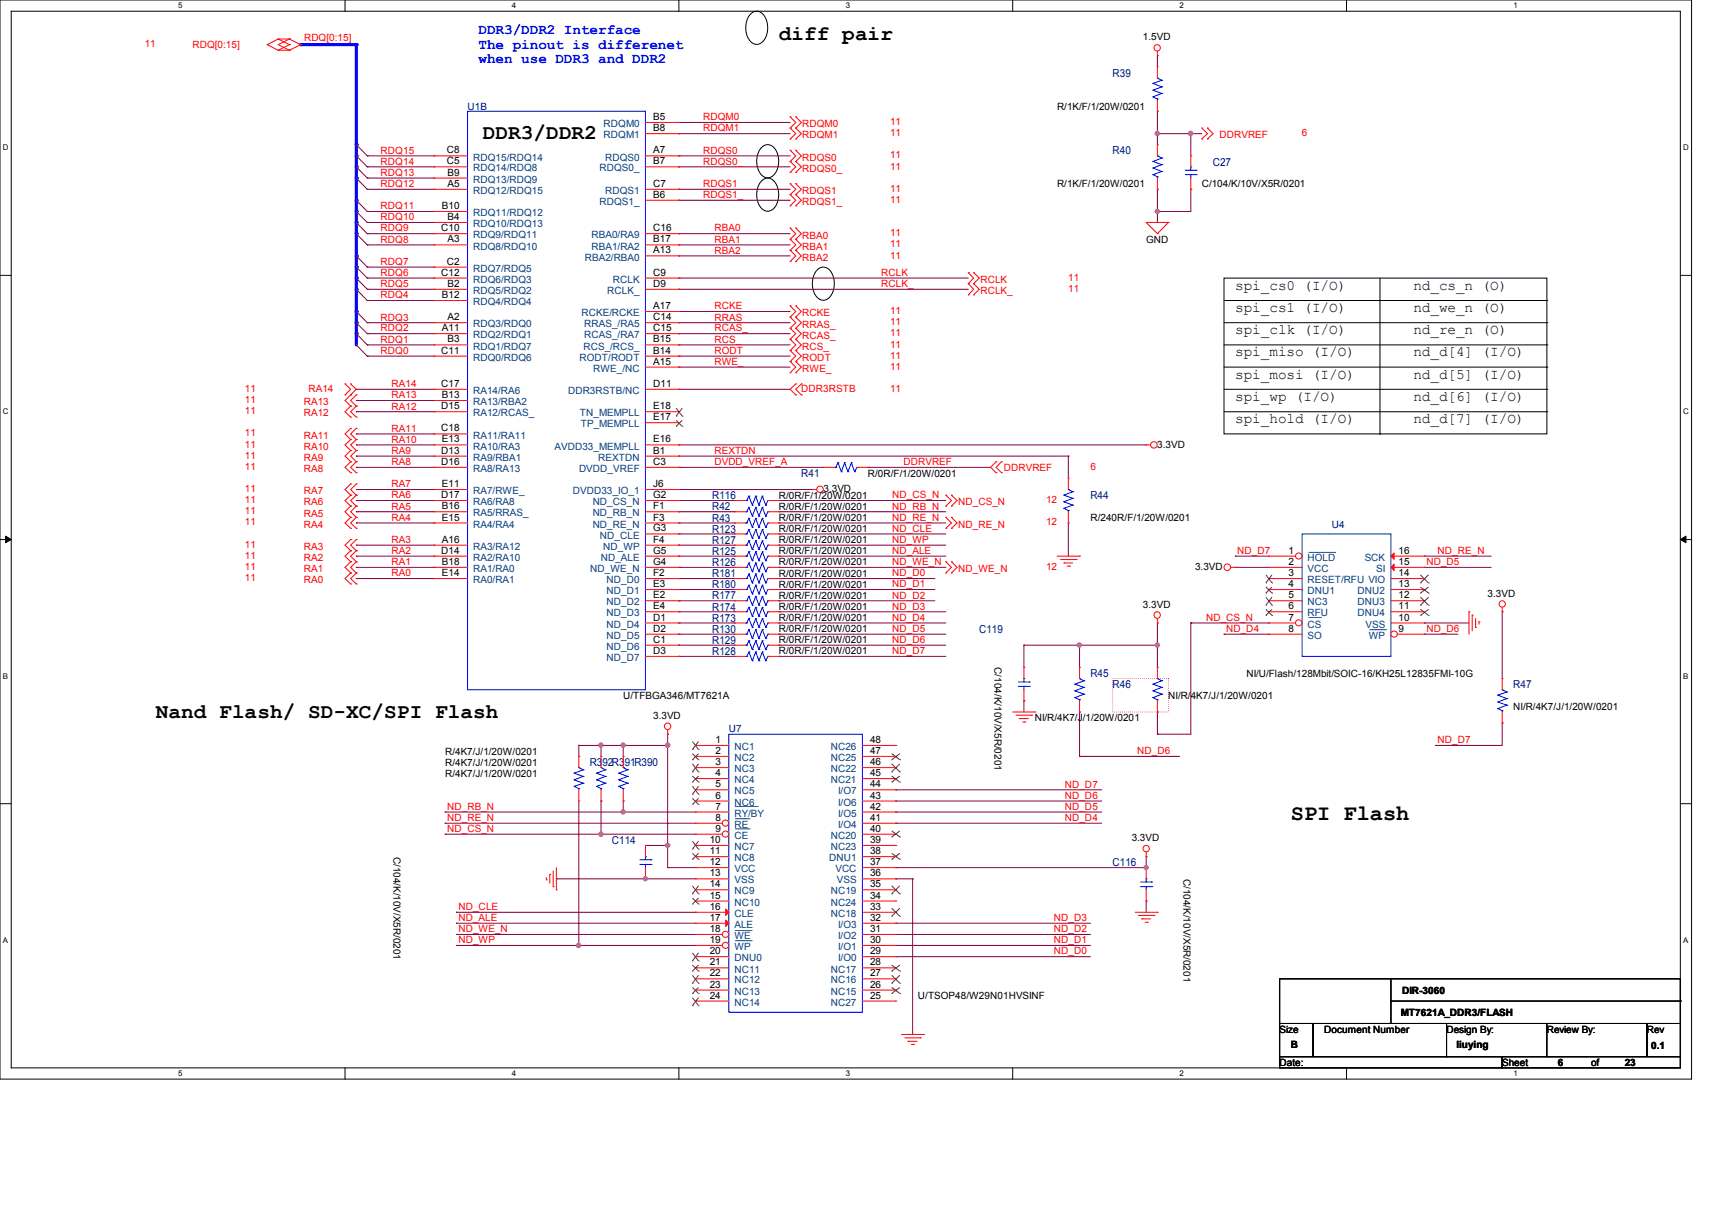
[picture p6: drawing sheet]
<svg xmlns="http://www.w3.org/2000/svg" width="297mm" height="210mm" viewBox="0 0 297 210" stroke-linecap="round" stroke-linejoin="round" font-family="sans-serif">
<defs><g id="words">
<text font-size="3.9" x="223.9" y="142.3">SPI Flash</text>
<g font-size="3.6">
<text x="135.1" y="6.9">diff pair</text>
<text x="83.8" y="24">DDR3/DDR2</text>
<text x="27.1" y="124.6">Nand Flash/ SD-XC/SPI Flash</text>
</g>
<g font-size="2.5" fill="#00f">
<text x="83" y="6">DDR3/DDR2 Interface</text>
<text x="83" y="8.5">The pinout is differenet</text>
<text x="83" y="11">when use DDR3 and DDR2</text>
</g>
<g font-size="2.5">
<text x="214.3" y="50.2">spi_cs0 (I/O)</text>
<text x="245.2" y="50.2">nd_cs_n (O)</text>
<text x="214.3" y="58">spi_clk (I/O)</text>
<text x="214.3" y="54.1">spi_cs1 (I/O)</text>
<text x="245.2" y="54.1">nd_we_n (O)</text>
<text x="245.2" y="58">nd_re_n (O)</text>
<text x="214.3" y="61.8">spi_miso (I/O)</text>
<text x="214.3" y="65.7">spi_mosi (I/O)</text>
<text x="245.2" y="61.8">nd_d[4] (I/O)</text>
<text x="245.2" y="65.7">nd_d[5] (I/O)</text>
<text x="214.3" y="69.6">spi_wp (I/O)</text>
<text x="245.2" y="69.6">nd_d[6] (I/O)</text>
<text x="214.3" y="73.4">spi_hold (I/O)</text>
<text x="245.2" y="73.4">nd_d[7] (I/O)</text>
</g>
<g font-size="1.9" fill="#000080">
<text x="193" y="13.3">R39</text>
<text x="193" y="26.8">R40</text>
<text x="210.4" y="28.7">C27</text>
<text x="139" y="82.8">R41</text>
<text x="123.6" y="86.7">R116</text>
<text x="123.6" y="88.6">R42</text>
<text x="189.2" y="86.7">R44</text>
<text x="123.6" y="94.4">R127</text>
<text x="123.6" y="90.5">R43</text>
<text x="123.6" y="92.5">R123</text>
<text x="123.6" y="100.2">R181</text>
<text x="123.6" y="96.3">R125</text>
<text x="123.6" y="98.2">R126</text>
<text x="123.6" y="104">R177</text>
<text x="123.6" y="107.9">R173</text>
<text x="123.6" y="106">R174</text>
<text x="123.6" y="102.1">R180</text>
<text x="123.6" y="109.8">R130</text>
<text x="123.6" y="111.8">R129</text>
<text x="123.6" y="113.7">R128</text>
<text x="169.9" y="109.8">C119</text>
<text x="189.2" y="117.5">R45</text>
<text x="193" y="119.5">R46</text>
<text x="262.5" y="119.5">R47</text>
<text x="102.3" y="133">R392R391R390</text>
<text x="106.2" y="146.5">C114</text>
<text x="193" y="150.4">C116</text>
</g>
<g font-size="1.7" fill="#f00">
<text x="25.1" y="8.2">11</text>
<text x="33.4" y="8.4">RDQ[0:15]</text>
<text x="52.7" y="7.2">RDQ[0:15]</text>
<text x="122" y="20.9">RDQM0</text>
<text x="122" y="22.8">RDQM1</text>
<text x="139.2" y="22.1">RDQM0</text>
<text x="154.4" y="21.7">11</text>
<text x="154.4" y="23.6">11</text>
<text x="225.9" y="23.6">6</text>
<text x="66" y="26.7">RDQ15</text>
<text x="66" y="28.6">RDQ14</text>
<text x="122" y="26.7">RDQS0</text>
<text x="122" y="28.6">RDQS0_</text>
<text x="139.2" y="24">RDQM1</text>
<text x="139.2" y="27.9">RDQS0</text>
<text x="139.2" y="29.8">RDQS0_</text>
<text x="154.4" y="27.5">11</text>
<text x="154.4" y="29.4">11</text>
<text x="211.6" y="24">DDRVREF</text>
<text x="66" y="30.5">RDQ13</text>
<text x="66" y="32.5">RDQ12</text>
<text x="122" y="32.5">RDQS1</text>
<text x="122" y="34.4">RDQS1_</text>
<text x="139.2" y="33.7">RDQS1</text>
<text x="139.2" y="35.6">RDQS1_</text>
<text x="154.4" y="33.3">11</text>
<text x="154.4" y="35.2">11</text>
<text x="66" y="36.3">RDQ11</text>
<text x="66" y="38.2">RDQ10</text>
<text x="66" y="40.2">RDQ9</text>
<text x="123.9" y="40.2">RBA0</text>
<text x="139.2" y="41.4">RBA0</text>
<text x="154.4" y="41">11</text>
<text x="66" y="42.1">RDQ8</text>
<text x="66" y="46">RDQ7</text>
<text x="66" y="47.9">RDQ6</text>
<text x="123.9" y="42.1">RBA1</text>
<text x="123.9" y="44">RBA2</text>
<text x="139.2" y="43.3">RBA1</text>
<text x="139.2" y="45.3">RBA2</text>
<text x="152.9" y="47.9">RCLK</text>
<text x="154.4" y="42.9">11</text>
<text x="154.4" y="44.9">11</text>
<text x="66" y="49.8">RDQ5</text>
<text x="66" y="51.8">RDQ4</text>
<text x="123.9" y="53.7">RCKE</text>
<text x="152.9" y="49.8">RCLK_</text>
<text x="170.1" y="49.1">RCLK</text>
<text x="170.1" y="51.1">RCLK_</text>
<text x="185.3" y="48.7">11</text>
<text x="185.3" y="50.7">11</text>
<text x="66" y="57.5">RDQ2</text>
<text x="66" y="59.5">RDQ1</text>
<text x="66" y="55.6">RDQ3</text>
<text x="123.9" y="55.6">RRAS_</text>
<text x="123.9" y="57.5">RCAS_</text>
<text x="123.9" y="59.5">RCS_</text>
<text x="139.2" y="54.9">RCKE</text>
<text x="139.2" y="56.9">RRAS_</text>
<text x="139.2" y="58.8">RCAS_</text>
<text x="154.4" y="54.5">11</text>
<text x="154.4" y="56.4">11</text>
<text x="154.4" y="58.4">11</text>
<text x="66" y="61.4">RDQ0</text>
<text x="123.9" y="61.4">RODT</text>
<text x="123.9" y="63.3">RWE_</text>
<text x="139.2" y="60.7">RCS_</text>
<text x="139.2" y="62.6">RODT</text>
<text x="139.2" y="64.6">RWE_</text>
<text x="154.4" y="60.3">11</text>
<text x="154.4" y="62.2">11</text>
<text x="154.4" y="64.2">11</text>
<text x="42.5" y="71.9">11</text>
<text x="42.5" y="70">11</text>
<text x="42.5" y="68">11</text>
<text x="52.7" y="70.4">RA13</text>
<text x="53.5" y="68">RA14</text>
<text x="67.9" y="69.1">RA13</text>
<text x="67.9" y="71.1">RA12</text>
<text x="67.9" y="67.2">RA14</text>
<text x="139" y="68">DDR3RSTB</text>
<text x="154.4" y="68">11</text>
<text x="42.5" y="77.7">11</text>
<text x="42.5" y="75.7">11</text>
<text x="52.7" y="76.2">RA11</text>
<text x="52.7" y="72.3">RA12</text>
<text x="67.9" y="74.9">RA11</text>
<text x="67.9" y="76.8">RA10</text>
<text x="42.5" y="81.5">11</text>
<text x="42.5" y="79.6">11</text>
<text x="52.7" y="81.9">RA8</text>
<text x="52.7" y="80">RA9</text>
<text x="52.7" y="78.1">RA10</text>
<text x="67.9" y="78.8">RA9</text>
<text x="67.9" y="80.7">RA8</text>
<text x="123.9" y="78.8">REXTDN</text>
<text x="123.9" y="80.7">DVDD_VREF_A</text>
<text x="156.7" y="80.7">DDRVREF</text>
<text x="174.1" y="81.7">DDRVREF</text>
<text x="189.2" y="81.5">6</text>
<text x="42.5" y="89.3">11</text>
<text x="42.5" y="87.3">11</text>
<text x="42.5" y="85.4">11</text>
<text x="52.7" y="89.7">RA5</text>
<text x="52.7" y="87.7">RA6</text>
<text x="52.7" y="85.8">RA7</text>
<text x="67.9" y="84.6">RA7</text>
<text x="67.9" y="86.5">RA6</text>
<text x="67.9" y="88.4">RA5</text>
<text x="154.8" y="86.5">ND_CS_N</text>
<text x="154.8" y="88.4">ND_RB_N</text>
<text x="166.2" y="87.7">ND_CS_N</text>
<text x="181.5" y="87.3">12</text>
<text x="42.5" y="95">11</text>
<text x="42.5" y="91.2">11</text>
<text x="52.7" y="95.5">RA3</text>
<text x="52.7" y="91.6">RA4</text>
<text x="67.9" y="90.4">RA4</text>
<text x="67.9" y="94.2">RA3</text>
<text x="154.8" y="90.4">ND_RE_N</text>
<text x="154.8" y="92.3">ND_CLE</text>
<text x="154.8" y="94.2">ND_WP</text>
<text x="166.2" y="91.6">ND_RE_N</text>
<text x="181.5" y="91.2">12</text>
<text x="42.5" y="100.8">11</text>
<text x="42.5" y="98.9">11</text>
<text x="42.5" y="97">11</text>
<text x="52.7" y="101.2">RA0</text>
<text x="52.7" y="99.3">RA1</text>
<text x="52.7" y="97.4">RA2</text>
<text x="67.9" y="96.1">RA2</text>
<text x="67.9" y="98.1">RA1</text>
<text x="67.9" y="100">RA0</text>
<text x="154.8" y="98.1">ND_WE_N</text>
<text x="154.8" y="101.9">ND_D1</text>
<text x="154.8" y="100">ND_D0</text>
<text x="154.8" y="96.1">ND_ALE</text>
<text x="166.2" y="99.3">ND_WE_N</text>
<text x="181.5" y="98.9">12</text>
<text x="214.7" y="96.1">ND_D7</text>
<text x="247.5" y="98.1">ND_D5</text>
<text x="249.4" y="96.1">ND_RE_N</text>
<text x="154.8" y="107.7">ND_D4</text>
<text x="154.8" y="105.8">ND_D3</text>
<text x="154.8" y="103.9">ND_D2</text>
<text x="209.2" y="107.7">ND_CS_N</text>
<text x="154.8" y="109.7">ND_D5</text>
<text x="154.8" y="111.6">ND_D6</text>
<text x="154.8" y="113.5">ND_D7</text>
<text x="212.7" y="109.7">ND_D4</text>
<text x="247.5" y="109.7">ND_D6</text>
<text x="197.3" y="130.9">ND_D6</text>
<text x="249.4" y="129">ND_D7</text>
<text x="184.7" y="136.7">ND_D7</text>
<text x="77.6" y="142.5">ND_RE_N</text>
<text x="77.6" y="140.5">ND_RB_N</text>
<text x="184.7" y="138.6">ND_D6</text>
<text x="184.7" y="140.5">ND_D5</text>
<text x="184.7" y="142.5">ND_D4</text>
<text x="77.6" y="144.4">ND_CS_N</text>
<text x="79.5" y="161.8">ND_WE_N</text>
<text x="79.5" y="159.9">ND_ALE</text>
<text x="79.5" y="157.9">ND_CLE</text>
<text x="182.8" y="159.9">ND_D3</text>
<text x="182.8" y="161.8">ND_D2</text>
<text x="79.5" y="163.7">ND_WP</text>
<text x="182.8" y="163.7">ND_D1</text>
<text x="182.8" y="165.7">ND_D0</text>
</g>
<g font-size="1.7">
<text x="198.3" y="7">1.5VD</text>
<text x="113.3" y="22.8">B8</text>
<text x="113.3" y="20.8">B5</text>
<text x="183.4" y="19">R/1K/F/1/20W/0201</text>
<text x="77.5" y="26.6">C8</text>
<text x="77.5" y="28.5">C5</text>
<text x="113.3" y="28.5">B7</text>
<text x="113.3" y="26.6">A7</text>
<text x="77.6" y="30.5">B9</text>
<text x="77.6" y="32.4">A5</text>
<text x="113.3" y="32.4">C7</text>
<text x="113.3" y="34.3">B6</text>
<text x="183.4" y="32.5">R/1K/F/1/20W/0201</text>
<text x="208.5" y="32.5">C/104/K/10V/X5R/0201</text>
<text x="76.5" y="40.1">C10</text>
<text x="76.7" y="36.3">B10</text>
<text x="77.6" y="38.2">B4</text>
<text x="113.3" y="40.1">C16</text>
<text x="76.5" y="47.8">C12</text>
<text x="77.5" y="45.9">C2</text>
<text x="77.6" y="42.1">A3</text>
<text x="113.3" y="47.8">C9</text>
<text x="113.3" y="44">A13</text>
<text x="113.3" y="42.1">B17</text>
<text x="198.8" y="42.2">GND</text>
<text x="76.7" y="51.7">B12</text>
<text x="77.6" y="49.8">B2</text>
<text x="113.3" y="49.8">D9</text>
<text x="113.3" y="53.6">A17</text>
<text x="76.7" y="57.5">A11</text>
<text x="77.6" y="55.6">A2</text>
<text x="77.6" y="59.4">B3</text>
<text x="113.3" y="55.6">C14</text>
<text x="113.3" y="59.4">B15</text>
<text x="113.3" y="57.5">C15</text>
<text x="76.5" y="61.4">C11</text>
<text x="113.3" y="61.4">B14</text>
<text x="113.3" y="63.3">A15</text>
<text x="76.5" y="71">D15</text>
<text x="76.5" y="67.1">C17</text>
<text x="76.7" y="69.1">B13</text>
<text x="113.3" y="67.1">D11</text>
<text x="113.3" y="71">E18</text>
<text x="76.5" y="74.9">C18</text>
<text x="76.7" y="76.8">E13</text>
<text x="113.3" y="72.9">E17</text>
<text x="113.3" y="76.8">E16</text>
<text x="200.8" y="77.7">3.3VD</text>
<text x="76.5" y="78.7">D13</text>
<text x="76.5" y="80.7">D16</text>
<text x="113.3" y="78.7">B1</text>
<text x="113.3" y="80.7">C3</text>
<text x="150.6" y="82.7">R/0R/F/1/20W/0201</text>
<text x="76.5" y="86.4">D17</text>
<text x="76.7" y="84.5">E11</text>
<text x="76.7" y="88.4">B16</text>
<text x="113.3" y="86.4">G2</text>
<text x="113.3" y="88.4">F1</text>
<text x="113.3" y="84.5">J6</text>
<text x="135.1" y="86.6">R/0R/F/1/20W/0201</text>
<text x="135.1" y="88.5">R/0R/F/1/20W/0201</text>
<text x="142.9" y="85.4">3.3VD</text>
<text x="76.7" y="90.3">E15</text>
<text x="76.7" y="94.2">A16</text>
<text x="113.3" y="90.3">F3</text>
<text x="113.3" y="92.2">G3</text>
<text x="113.3" y="94.2">F4</text>
<text x="135.1" y="94.3">R/0R/F/1/20W/0201</text>
<text x="135.1" y="90.4">R/0R/F/1/20W/0201</text>
<text x="135.1" y="92.4">R/0R/F/1/20W/0201</text>
<text x="189.2" y="90.4">R/240R/F/1/20W/0201</text>
<text x="76.5" y="96.1">D14</text>
<text x="76.7" y="98">B18</text>
<text x="76.7" y="100">E14</text>
<text x="113.3" y="96.1">G5</text>
<text x="113.3" y="98">G4</text>
<text x="113.3" y="100">F2</text>
<text x="113.3" y="101.9">E3</text>
<text x="135.1" y="100.1">R/0R/F/1/20W/0201</text>
<text x="135.1" y="96.2">R/0R/F/1/20W/0201</text>
<text x="135.1" y="98.1">R/0R/F/1/20W/0201</text>
<text x="207.3" y="98.9">3.3VD</text>
<text x="223.5" y="96.1">1</text>
<text x="223.5" y="98">2</text>
<text x="223.5" y="100">3</text>
<text x="223.5" y="101.9">4</text>
<text x="242.6" y="101.9">13</text>
<text x="242.6" y="100">14</text>
<text x="242.6" y="98">15</text>
<text x="242.6" y="96.1">16</text>
<text x="113.3" y="103.8">E2</text>
<text x="113.3" y="105.7">E4</text>
<text x="113.3" y="107.7">D1</text>
<text x="135.1" y="103.9">R/0R/F/1/20W/0201</text>
<text x="135.1" y="107.8">R/0R/F/1/20W/0201</text>
<text x="135.1" y="105.9">R/0R/F/1/20W/0201</text>
<text x="135.1" y="102">R/0R/F/1/20W/0201</text>
<text x="198.3" y="105.5">3.3VD</text>
<text x="223.5" y="103.8">5</text>
<text x="223.5" y="105.7">6</text>
<text x="223.5" y="107.7">7</text>
<text x="242.6" y="107.7">10</text>
<text x="242.6" y="105.7">11</text>
<text x="242.6" y="103.8">12</text>
<text x="258.1" y="103.5">3.3VD</text>
<text x="113.3" y="109.6">D2</text>
<text x="113.3" y="111.5">C1</text>
<text x="113.3" y="113.5">D3</text>
<text x="135.1" y="109.7">R/0R/F/1/20W/0201</text>
<text x="135.1" y="111.7">R/0R/F/1/20W/0201</text>
<text x="135.1" y="113.6">R/0R/F/1/20W/0201</text>
<text x="223.5" y="109.6">8</text>
<text x="242.6" y="109.6">9</text>
<text x="172.5" y="115.8" transform="rotate(90 172.5 115.8)">C/104/K/10V/X5R/0201</text>
<text x="216.2" y="117.4">NI/U/Flash/128Mbit/SOIC-16/KH25L12835FMI-10G</text>
<text x="108.1" y="121.3">U/TFBGA346/MT7621A</text>
<text x="113.3" y="124.8">3.3VD</text>
<text x="179.5" y="125.2">NI/R/4K7/J/1/20W/0201</text>
<text x="202.7" y="121.3">NI/R/4K7/J/1/20W/0201</text>
<text x="262.5" y="123.2">NI/R/4K7/J/1/20W/0201</text>
<text x="77.2" y="131">R/4K7/J/1/20W/0201</text>
<text x="124.1" y="128.9">1</text>
<text x="124.1" y="130.9">2</text>
<text x="150.9" y="130.9">47</text>
<text x="150.9" y="128.9">48</text>
<text x="77.2" y="132.9">R/4K7/J/1/20W/0201</text>
<text x="77.2" y="134.8">R/4K7/J/1/20W/0201</text>
<text x="124.1" y="132.8">3</text>
<text x="124.1" y="134.7">4</text>
<text x="124.1" y="136.7">5</text>
<text x="150.9" y="136.7">44</text>
<text x="150.9" y="134.7">45</text>
<text x="150.9" y="132.8">46</text>
<text x="124.1" y="138.6">6</text>
<text x="124.1" y="140.5">7</text>
<text x="124.1" y="142.5">8</text>
<text x="150.9" y="142.5">41</text>
<text x="150.9" y="140.5">42</text>
<text x="150.9" y="138.6">43</text>
<text x="68.3" y="148.7" transform="rotate(90 68.3 148.7)">C/104/K/10V/X5R/0201</text>
<text x="123.1" y="146.3">10</text>
<text x="123.1" y="148.3">11</text>
<text x="124.1" y="144.4">9</text>
<text x="150.9" y="148.3">38</text>
<text x="150.9" y="146.3">39</text>
<text x="150.9" y="144.4">40</text>
<text x="196.3" y="146">3.3VD</text>
<text x="123.1" y="150.2">12</text>
<text x="123.1" y="152.1">13</text>
<text x="123.1" y="154">14</text>
<text x="123.1" y="156">15</text>
<text x="150.9" y="156">34</text>
<text x="150.9" y="154">35</text>
<text x="150.9" y="152.1">36</text>
<text x="150.9" y="150.2">37</text>
<text x="205.3" y="152.5" transform="rotate(90 205.3 152.5)">C/104/K/10V/X5R/0201</text>
<text x="123.1" y="157.9">16</text>
<text x="123.1" y="159.8">17</text>
<text x="123.1" y="161.8">18</text>
<text x="150.9" y="161.8">31</text>
<text x="150.9" y="159.8">32</text>
<text x="150.9" y="157.9">33</text>
<text x="123.1" y="163.7">19</text>
<text x="123.1" y="165.6">20</text>
<text x="123.1" y="167.6">21</text>
<text x="150.9" y="167.6">28</text>
<text x="150.9" y="165.6">29</text>
<text x="150.9" y="163.7">30</text>
<text x="123.1" y="169.5">22</text>
<text x="123.1" y="171.4">23</text>
<text x="123.1" y="173.3">24</text>
<text x="150.9" y="173.3">25</text>
<text x="150.9" y="171.4">26</text>
<text x="150.9" y="169.5">27</text>
<text x="159.2" y="173.4">U/TSOP48/W29N01HVSINF</text>
<text x="243.2" y="172.5">DIR-3060</text>
<text x="222" y="179.2">Size</text>
<text x="229.7" y="179.2">Document Number</text>
<text x="243" y="176.3">MT7621A_DDR3/FLASH</text>
<text x="250.9" y="179.2">Design By:</text>
<text x="268.3" y="179.2">Review By:</text>
<text x="285.7" y="179.2">Rev</text>
<text x="222" y="185">Date:</text>
<text x="223.9" y="181.9">B</text>
<text x="252.7" y="181.9">liuying</text>
<text x="260.6" y="185">Sheet</text>
<text x="270.3" y="185">6</text>
<text x="276" y="185">of</text>
<text x="281.8" y="185">23</text>
<text x="286.5" y="182.1">0.1</text>
</g>
<g font-size="1.7" fill="#000080">
<text x="81.1" y="19">U1B</text>
<text x="231.1" y="91.6">U4</text>
<text x="126.4" y="127.1">U7</text>
</g>
<g font-size="1.7" fill="#004080">
<text x="104.7" y="22.1">RDQM0</text>
<text x="82.1" y="27.9">RDQ15/RDQ14</text>
<text x="82.1" y="29.8">RDQ14/RDQ8</text>
<text x="104" y="29.8">RDQS0_</text>
<text x="104.7" y="24">RDQM1</text>
<text x="105" y="27.9">RDQS0</text>
<text x="82.1" y="31.7">RDQ13/RDQ9</text>
<text x="82.1" y="33.7">RDQ12/RDQ15</text>
<text x="104" y="35.6">RDQS1_</text>
<text x="105" y="33.7">RDQS1</text>
<text x="82.1" y="37.5">RDQ11/RDQ12</text>
<text x="82.1" y="39.4">RDQ10/RDQ13</text>
<text x="82.1" y="41.4">RDQ9/RDQ11</text>
<text x="102.6" y="41.4">RBA0/RA9</text>
<text x="82.1" y="43.3">RDQ8/RDQ10</text>
<text x="82.1" y="47.2">RDQ7/RDQ5</text>
<text x="101.5" y="45.2">RBA2/RBA0</text>
<text x="102.6" y="43.3">RBA1/RA2</text>
<text x="82.1" y="49.1">RDQ6/RDQ3</text>
<text x="82.1" y="51">RDQ5/RDQ2</text>
<text x="82.1" y="53">RDQ4/RDQ4</text>
<text x="105.4" y="51">RCLK_</text>
<text x="106.3" y="49.1">RCLK</text>
<text x="82.1" y="56.8">RDQ3/RDQ0</text>
<text x="82.1" y="58.7">RDQ2/RDQ1</text>
<text x="100.9" y="54.9">RCKE/RCKE</text>
<text x="101.3" y="56.8">RRAS_/RA5</text>
<text x="101.3" y="58.7">RCAS_/RA7</text>
<text x="82.1" y="60.7">RDQ1/RDQ7</text>
<text x="82.1" y="62.6">RDQ0/RDQ6</text>
<text x="100.5" y="62.6">RODT/RODT</text>
<text x="101.2" y="60.7">RCS_/RCS_</text>
<text x="102.9" y="64.5">RWE_/NC</text>
<text x="82.1" y="70.3">RA13/RBA2</text>
<text x="82.1" y="68.4">RA14/RA6</text>
<text x="98.5" y="68.4">DDR3RSTB/NC</text>
<text x="82.1" y="72.3">RA12/RCAS_</text>
<text x="82.1" y="76.1">RA11/RA11</text>
<text x="100.6" y="72.3">TN_MEMPLL</text>
<text x="100.7" y="74.2">TP_MEMPLL</text>
<text x="82.1" y="78">RA10/RA3</text>
<text x="82.1" y="80">RA9/RBA1</text>
<text x="82.1" y="81.9">RA8/RA13</text>
<text x="96.2" y="78">AVDD33_MEMPLL</text>
<text x="100.4" y="81.9">DVDD_VREF</text>
<text x="103.8" y="80">REXTDN</text>
<text x="82.1" y="85.8">RA7/RWE_</text>
<text x="82.1" y="87.7">RA6/RA8</text>
<text x="82.1" y="89.6">RA5/RRAS_</text>
<text x="99.4" y="85.8">DVDD33_IO_1</text>
<text x="102.8" y="87.7">ND_CS_N</text>
<text x="102.8" y="89.6">ND_RB_N</text>
<text x="82.1" y="91.6">RA4/RA4</text>
<text x="82.1" y="95.4">RA3/RA12</text>
<text x="102.8" y="91.6">ND_RE_N</text>
<text x="104.1" y="93.5">ND_CLE</text>
<text x="104.6" y="95.4">ND_WP</text>
<text x="82.1" y="97.3">RA2/RA10</text>
<text x="82.1" y="99.3">RA1/RA0</text>
<text x="82.1" y="101.2">RA0/RA1</text>
<text x="102.4" y="99.3">ND_WE_N</text>
<text x="104.2" y="97.3">ND_ALE</text>
<text x="105.2" y="101.2">ND_D0</text>
<text x="226.8" y="97.3">HOLD</text>
<text x="226.8" y="99.3">VCC</text>
<text x="226.8" y="101.2">RESET/RFU VIO</text>
<text x="236.7" y="97.3">SCK</text>
<text x="238.7" y="99.3">SI</text>
<text x="105.2" y="103.1">ND_D1</text>
<text x="105.2" y="105.1">ND_D2</text>
<text x="105.2" y="107">ND_D3</text>
<text x="226.8" y="103.1">DNU1</text>
<text x="226.8" y="105.1">NC3</text>
<text x="226.8" y="107">RFU</text>
<text x="235.5" y="107">DNU4</text>
<text x="235.5" y="105.1">DNU3</text>
<text x="235.5" y="103.1">DNU2</text>
<text x="105.2" y="108.9">ND_D4</text>
<text x="105.2" y="110.9">ND_D5</text>
<text x="105.2" y="112.8">ND_D6</text>
<text x="226.8" y="108.9">CS</text>
<text x="226.8" y="110.9">SO</text>
<text x="236.9" y="108.9">VSS</text>
<text x="237.5" y="110.9">WP</text>
<text x="105.2" y="114.7">ND_D7</text>
<text x="127.4" y="130.2">NC1</text>
<text x="144.1" y="130.2">NC26</text>
<text x="127.4" y="132.1">NC2</text>
<text x="127.4" y="134">NC3</text>
<text x="127.4" y="135.9">NC4</text>
<text x="127.4" y="137.9">NC5</text>
<text x="144.1" y="135.9">NC21</text>
<text x="144.1" y="134">NC22</text>
<text x="144.1" y="132.1">NC25</text>
<text x="145.4" y="137.9">I/O7</text>
<text x="127.4" y="139.8">NC6</text>
<text x="127.4" y="141.7">RY/BY</text>
<text x="127.4" y="143.7">RE</text>
<text x="145.4" y="143.7">I/O4</text>
<text x="145.4" y="141.7">I/O5</text>
<text x="145.4" y="139.8">I/O6</text>
<text x="127.4" y="145.6">CE</text>
<text x="127.4" y="147.5">NC7</text>
<text x="127.4" y="149.5">NC8</text>
<text x="143.8" y="149.5">DNU1</text>
<text x="144.1" y="147.5">NC23</text>
<text x="144.1" y="145.6">NC20</text>
<text x="127.4" y="151.4">VCC</text>
<text x="127.4" y="153.3">VSS</text>
<text x="127.4" y="155.2">NC9</text>
<text x="144.1" y="155.2">NC19</text>
<text x="144.9" y="151.4">VCC</text>
<text x="145.2" y="153.3">VSS</text>
<text x="127.4" y="157.2">NC10</text>
<text x="127.4" y="159.1">CLE</text>
<text x="127.4" y="161">ALE</text>
<text x="144.1" y="159.1">NC18</text>
<text x="144.1" y="157.2">NC24</text>
<text x="145.4" y="161">I/O3</text>
<text x="127.4" y="163">WE</text>
<text x="127.4" y="164.9">WP</text>
<text x="127.4" y="166.8">DNU0</text>
<text x="145.4" y="166.8">I/O0</text>
<text x="145.4" y="164.9">I/O1</text>
<text x="145.4" y="163">I/O2</text>
<text x="127.4" y="168.8">NC11</text>
<text x="127.4" y="170.7">NC12</text>
<text x="127.4" y="172.6">NC13</text>
<text x="144.1" y="172.6">NC15</text>
<text x="144.1" y="170.7">NC16</text>
<text x="144.1" y="168.8">NC17</text>
<text x="127.4" y="174.5">NC14</text>
<text x="144.1" y="174.5">NC27</text>
</g>
<g font-size="1.4">
<text x="30.9" y="1.4">5</text>
<text x="88.8" y="1.4">4</text>
<text x="146.7" y="1.4">3</text>
<text x="204.6" y="1.4">2</text>
<text x="262.6" y="1.4">1</text>
<text x=".5" y="26.1">D</text>
<text x="292" y="26.1">D</text>
<text x=".5" y="71.9">C</text>
<text x="292" y="71.9">C</text>
<text x=".5" y="117.8">B</text>
<text x="292" y="117.8">B</text>
<text x=".5" y="163.6">A</text>
<text x="292" y="163.6">A</text>
<text x="30.9" y="186.8">5</text>
<text x="88.8" y="186.8">4</text>
<text x="146.7" y="186.8">3</text>
<text x="204.6" y="186.8">2</text>
<text x="262.6" y="186.8">1</text>
</g>
</g></defs>
<path d="M0 0h293.5v187.3h-293.5zM1.9 1.9h289.6v183.4h-289.6z" fill="none" stroke="#000" stroke-width=".17"/>
<g fill="#fff">
<path d="M30.9 .2h.8v1.5h-.8z"/>
<path d="M30.9 185.5h.8v1.6h-.8z"/>
</g>
<path d="M59.9 0v1.9M59.9 185.3v2" fill="none" stroke="#000" stroke-width=".17"/>
<g fill="#fff">
<path d="M88.8 .2h.8v1.5h-.8z"/>
<path d="M88.8 185.5h.8v1.6h-.8z"/>
</g>
<path d="M117.8 0v1.9M117.8 185.3v2" fill="none" stroke="#000" stroke-width=".17"/>
<g fill="#fff">
<path d="M146.7 .2h.8v1.5h-.8z"/>
<path d="M146.7 185.5h.8v1.6h-.8z"/>
</g>
<path d="M175.7 0v1.9M175.7 185.3v2" fill="none" stroke="#000" stroke-width=".17"/>
<g fill="#fff">
<path d="M204.6 .2h.8v1.5h-.8z"/>
<path d="M204.6 185.5h.8v1.6h-.8z"/>
</g>
<path d="M233.6 0v1.9M233.6 185.3v2" fill="none" stroke="#000" stroke-width=".17"/>
<g fill="#fff">
<path d="M262.6 .2h.7v1.5h-.7z"/>
<path d="M262.6 185.5h.7v1.6h-.7z"/>
<path d="M.5 24.8h1v1.6h-1z"/>
<path d="M292 24.8h1v1.6h-1z"/>
<path d="M.5 70.7h1v1.5h-1z"/>
<path d="M292 70.7h1v1.5h-1z"/>
</g>
<path d="M0 47.8h1.9M291.5 47.8h2" fill="none" stroke="#000" stroke-width=".17"/>
<g fill="#fff">
<path d="M.5 116.5h.9v1.6h-.9z"/>
<path d="M292 116.5h.9v1.6h-.9z"/>
</g>
<path d="M0 93.6h1.9M291.5 93.6h2" fill="none" stroke="#000" stroke-width=".17"/>
<path d="M1 93l.9 .6-.9 .6zM291.5 93.6l1-.6v1.2z" fill="#000" stroke="#000" stroke-width=".17"/>
<g fill="#fff">
<path d="M.5 162.4h.9v1.5h-.9z"/>
<path d="M292 162.4h.9v1.5h-.9z"/>
</g>
<g fill="none" stroke="#000" stroke-width=".17">
<path d="M130.1 2.6a1.51 1.51 0 0 1 1.5-.6 1.51 1.51 0 0 1 1.2 1 3.7 3.7 0 0 1-.7 4.4 1.53 1.53 0 0 1-2.3-.8 4 4 0 0 1 .3-4zM132 25.7a1.51 1.51 0 0 1 1.5-.6 1.51 1.51 0 0 1 1.2 1.1 3.7 3.7 0 0 1-.7 4.4 1.53 1.53 0 0 1-2.3-.8 4 4 0 0 1 .3-4.1zM132 31.5a1.51 1.51 0 0 1 1.5-.6 1.51 1.51 0 0 1 1.2 1.1 3.7 3.7 0 0 1-.7 4.4 1.53 1.53 0 0 1-2.3-.8 4 4 0 0 1 .3-4.1zM141.6 47a1.51 1.51 0 0 1 1.5-.6 1.51 1.51 0 0 1 1.2 1 3.7 3.7 0 0 1-.6 4.4 1.53 1.53 0 0 1-2.4-.8 4 4 0 0 1 .3-4zM212.3 48.3h56.1v27h-56.1zM212.3 52.2h56.1M212.3 56h56.1M212.3 59.9h56.1M239.4 48.3v27M268.4 52.2h.1M268.4 56h.1M268.4 59.9h.1"/>
<path d="M212.3 63.7h56.1M212.3 67.6h56.1M212.3 71.5h56.1M239.4 75.3h.1M268.4 63.7h.1M268.4 67.6h.1M268.4 71.5h.1M0 139.5h1.9M291.5 139.5h2"/>
</g>
<path d="M193 117.8h9.7v5.8h-9.7z" fill="none" stroke="#ff0080" stroke-width=".17" stroke-dasharray="0 .3"/>
<g fill="none" stroke="#800040" stroke-width=".17">
<path d="M117.8 27.1h.1M117.8 29h.1M117.8 32.9h.1M117.8 34.8h.1M117.8 27.1h19.3M117.8 29h19.3M117.8 32.9h19.3M117.8 34.8h19.3M117.8 40.6h.1M117.8 42.5h.1M117.8 44.4h.1M117.8 48.3h.1"/>
<path d="M117.8 50.2h.1M117.8 54.1h.1M117.8 56h.1M117.8 57.9h.1M117.8 59.9h.1M117.8 40.6h19.3M117.8 42.5h19.3M117.8 44.4h19.3M117.8 48.3h50.2M117.8 50.2h50.2M117.8 54.1h19.3M117.8 56h19.3"/>
<path d="M117.8 57.9h19.3M117.8 59.9h19.3M117.8 61.8h.1M117.8 61.8h19.3M117.8 85h.1M117.8 85h23.1M135.1 98.5h.1M135.1 98.5h29M185.3 90.8h.1M185.3 90.8v5.7M187.3 112h.1M200.8 108.1h.1"/>
<path d="M200.8 108.1v3.9h-13.5M187.3 123.6h.1M187.3 123.6v7.7M200.8 123.6h.1M200.8 123.6v3.8M249 129.4h.1M249 129.4h11.6"/>
</g>
<circle cx="200.8" cy="112" r=".36" fill="#f0f" stroke="#f0f" stroke-width=".17"/>
<path d="M61.8 50.2v3.9" fill="none" stroke="#00f" stroke-width=".55"/>
<circle cx="61.8" cy="50.2" r=".28" fill="#00f"/>
<g fill="none" stroke="#800040" stroke-width=".17">
<path d="M63.7 27.1h.1M63.7 29h.1M63.7 27.1h11.6M63.7 29h11.6M117.8 63.7h.1M117.8 79.2h.1M117.8 63.7h19.3M117.8 79.2h67.5M185.3 79.2h.1M185.3 79.2v3.8M117.8 81.1h.1M117.8 81.1h25.1"/>
<path d="M135.1 108.1h.1M135.1 110.1h.1M135.1 112h.1M135.1 113.9h.1M135.1 108.1h29M135.1 110.1h29M135.1 112h29M135.1 113.9h29"/>
</g>
<path d="M61.8 7.7v17.4" fill="none" stroke="#00f" stroke-width=".55"/>
<circle cx="61.8" cy="7.7" r=".28" fill="#00f"/>
<path d="M63.7 30.9h.1M63.7 32.9h.1M63.7 36.7h.1M63.7 30.9h11.6M63.7 32.9h11.6M63.7 36.7h11.6" fill="none" stroke="#800040" stroke-width=".17"/>
<path d="M61.8 25.1v2" fill="none" stroke="#00f" stroke-width=".55"/>
<circle cx="61.8" cy="25.1" r=".28" fill="#00f"/>
<path d="M63.7 38.6h.1M63.7 38.6h11.6" fill="none" stroke="#800040" stroke-width=".17"/>
<path d="M61.8 27.1v1.9" fill="none" stroke="#00f" stroke-width=".55"/>
<circle cx="61.8" cy="27.1" r=".28" fill="#00f"/>
<path d="M61.8 30.9v3.9" fill="none" stroke="#00f" stroke-width=".55"/>
<circle cx="61.8" cy="30.9" r=".28" fill="#00f"/>
<path d="M63.7 40.6h.1M63.7 40.6h11.6" fill="none" stroke="#800040" stroke-width=".17"/>
<path d="M61.8 29v1.9" fill="none" stroke="#00f" stroke-width=".55"/>
<circle cx="61.8" cy="29" r=".28" fill="#00f"/>
<path d="M63.7 42.5h.1M63.7 42.5h11.6" fill="none" stroke="#800040" stroke-width=".17"/>
<path d="M61.8 34.8v1.9" fill="none" stroke="#00f" stroke-width=".55"/>
<circle cx="61.8" cy="34.8" r=".28" fill="#00f"/>
<path d="M63.7 46.4h.1M63.7 46.4h11.6" fill="none" stroke="#800040" stroke-width=".17"/>
<path d="M61.8 36.7v1.9" fill="none" stroke="#00f" stroke-width=".55"/>
<circle cx="61.8" cy="36.7" r=".28" fill="#00f"/>
<path d="M63.7 48.3h.1M63.7 48.3h11.6" fill="none" stroke="#800040" stroke-width=".17"/>
<path d="M61.8 38.6v2" fill="none" stroke="#00f" stroke-width=".55"/>
<circle cx="61.8" cy="38.6" r=".28" fill="#00f"/>
<path d="M61.8 40.6v3.8" fill="none" stroke="#00f" stroke-width=".55"/>
<circle cx="61.8" cy="40.6" r=".28" fill="#00f"/>
<path d="M63.7 50.2h.1M63.7 50.2h11.6" fill="none" stroke="#800040" stroke-width=".17"/>
<path d="M61.8 44.4v2" fill="none" stroke="#00f" stroke-width=".55"/>
<circle cx="61.8" cy="44.4" r=".28" fill="#00f"/>
<path d="M63.7 52.2h.1M63.7 52.2h11.6" fill="none" stroke="#800040" stroke-width=".17"/>
<path d="M61.8 46.4v1.9" fill="none" stroke="#00f" stroke-width=".55"/>
<circle cx="61.8" cy="46.4" r=".28" fill="#00f"/>
<path d="M61.8 48.3v1.9" fill="none" stroke="#00f" stroke-width=".55"/>
<circle cx="61.8" cy="48.3" r=".28" fill="#00f"/>
<path d="M61.8 54.1v1.9" fill="none" stroke="#00f" stroke-width=".55"/>
<circle cx="61.8" cy="54.1" r=".28" fill="#00f"/>
<path d="M61.8 69.5h.1M61.8 71.5h.1M61.8 69.5h13.5M61.8 71.5h13.5" fill="none" stroke="#800040" stroke-width=".17"/>
<path d="M61.8 56v1.9" fill="none" stroke="#00f" stroke-width=".55"/>
<circle cx="61.8" cy="56" r=".28" fill="#00f"/>
<path d="M61.8 57.9v2" fill="none" stroke="#00f" stroke-width=".55"/>
<circle cx="61.8" cy="57.9" r=".28" fill="#00f"/>
<g fill="none" stroke="#800040" stroke-width=".17">
<path d="M61.8 75.3h.1M61.8 77.2h.1M61.8 79.2h.1M61.8 75.3h13.5M61.8 77.2h13.5M61.8 79.2h13.5M61.8 81.1h.1M61.8 85h.1M61.8 86.9h.1M61.8 88.8h.1M61.8 90.8h.1M61.8 94.6h.1"/>
<path d="M61.8 96.5h.1M61.8 98.5h.1M61.8 81.1h13.5M61.8 85h13.5M61.8 86.9h13.5M61.8 88.8h13.5M61.8 90.8h13.5M61.8 94.6h13.5M61.8 96.5h13.5M61.8 98.5h13.5M150.6 81.1h.1M150.6 81.1h21.2"/>
<path d="M61.8 100.4h.1M61.8 100.4h13.5"/>
</g>
<path d="M52.2 7.7h9.6" fill="none" stroke="#00f" stroke-width=".55"/>
<circle cx="52.2" cy="7.7" r=".28" fill="#00f"/>
<g fill="none" stroke="#800040" stroke-width=".17">
<path d="M200.8 19.3h.1M200.8 9.7h.1M200.8 9.7v1.9M200.8 19.3v5.8M61.8 25.1h.1M61.8 27.1h.1M61.8 29h.1M61.8 30.9h.1M61.8 34.8h.1M61.8 36.7h.1M61.8 38.6h.1M61.8 25.1l1.9 2"/>
<path d="M61.8 27.1l1.9 1.9M61.8 29l1.9 1.9M61.8 30.9l1.9 2M61.8 34.8l1.9 1.9M61.8 36.7l1.9 1.9M61.8 38.6l1.9 2M117.8 21.3h.1M117.8 23.2h.1M117.8 21.3h19.3M117.8 23.2h19.3M200.8 32.9h.1M200.8 36.7h.1"/>
<path d="M200.8 23.2h.1M200.8 23.2h7.7M200.8 32.9v5.7M206.6 23.2h.1M206.6 32.9h.1M206.6 23.2v3.9M206.6 32.9v3.8h-5.8M61.8 40.6h.1M61.8 44.4h.1M61.8 46.4h.1M61.8 48.3h.1M61.8 54.1h.1"/>
<path d="M61.8 56h.1M61.8 57.9h.1M61.8 59.9h.1M61.8 50.2h.1M61.8 40.6l1.9 1.9M61.8 44.4l1.9 2M61.8 46.4l1.9 1.9M61.8 48.3l1.9 1.9M61.8 54.1l1.9 1.9M61.8 56l1.9 1.9M61.8 57.9l1.9 2M61.8 59.9l1.9 1.9"/>
<path d="M61.8 50.2l1.9 2M63.7 57.9h.1M63.7 59.9h.1M63.7 56h.1M63.7 57.9h11.6M63.7 59.9h11.6M63.7 56h11.6M61.8 67.6h.1M61.8 67.6h13.5M63.7 61.8h.1M63.7 61.8h11.6M117.8 67.6h.1"/>
<path d="M117.8 77.2h.1M117.8 67.6h19.3M117.8 77.2h81M117.8 98.5h.1M117.8 96.5h.1M117.8 94.6h.1M117.8 92.7h.1M117.8 86.9h.1M117.8 90.8h.1M117.8 88.8h.1M117.8 96.5h9.6M117.8 98.5h9.6"/>
<path d="M117.8 86.9h9.6M117.8 90.8h9.6M117.8 92.7h9.6M117.8 94.6h9.6M117.8 88.8h9.6M135.1 86.9h.1M135.1 90.8h.1M135.1 92.7h.1M135.1 94.6h.1M135.1 96.5h.1M135.1 88.8h.1M135.1 96.5h29"/>
<path d="M135.1 86.9h29M135.1 90.8h29M135.1 92.7h29M135.1 94.6h29M135.1 88.8h29M214.3 96.5h.1M214.3 98.5h.1M214.3 96.5h5.8M214.3 98.5h5.8M247.1 96.5h.1M247.1 98.5h.1M247.1 96.5h11.6"/>
<path d="M247.1 98.5h11.6M117.8 113.9h.1M117.8 112h.1M117.8 110.1h.1M117.8 108.1h.1M117.8 106.2h.1M117.8 104.3h.1M117.8 102.3h.1M117.8 100.4h.1M117.8 108.1h9.6M117.8 110.1h9.6M117.8 106.2h9.6"/>
<path d="M117.8 104.3h9.6M117.8 102.3h9.6M117.8 100.4h9.6M117.8 112h9.6M117.8 113.9h9.6M135.1 106.2h.1M135.1 104.3h.1M135.1 102.3h.1M135.1 100.4h.1M135.1 106.2h29M135.1 104.3h27.1M135.1 102.3h27.1"/>
<path d="M135.1 100.4h27.1M177.6 112h.1M177.6 112v3.8M177.6 112h9.7M187.3 112h.1M187.3 112v3.8M200.8 112h.1M200.8 112v3.8M206.6 108.1h.1M206.6 108.1v19.3h-5.8M206.6 108.1h13.5M212.3 110.1h.1"/>
<path d="M212.3 110.1h7.8M247.1 110.1h.1M247.1 108.1h.1M247.1 108.1h7.7M247.1 110.1h5.8M260.6 106.2h.1M260.6 106.2v11.6M100.4 129.4h.1M100.4 129.4h15.4M100.4 129.4v1.9M100.4 139v25.1M104.3 129.4h.1"/>
<path d="M104.3 139h.1M104.3 129.4v1.9M104.3 139v5.8M108.1 129.4h.1M108.1 139h.1M108.1 129.4v1.9M108.1 139v1.9M115.8 127.4h.1M115.8 129.4h.1M115.8 127.4v23.2M155.4 137.1h.1M155.4 139h.1"/>
<path d="M155.4 137.1h35.7M155.4 139h35.7M177.6 121.6h.1M177.6 121.6v2M187.3 131.3h.1M187.3 131.3h17.3M200.8 127.4h.1M260.6 125.5h.1M260.6 125.5v3.9M77.2 142.9h.1M77.2 144.8h.1M77.2 140.9h.1"/>
<path d="M77.2 140.9h43.4M77.2 142.9h43.4M77.2 144.8h43.4M79.2 158.3h.1M79.2 158.3h41.4M96.5 152.5h.1M96.5 152.5h24.1M104.3 144.8h.1M108.1 140.9h.1M112 152.5h.1M112 146.7h.1M112 146.7h3.8"/>
<path d="M115.8 146.7h.1M115.8 150.6h.1M115.8 150.6h4.8M155.4 152.5h.1M155.4 150.6h.1M155.4 140.9h.1M155.4 142.9h.1M155.4 140.9h35.7M155.4 142.9h35.7M155.4 152.5h2.9M158.3 152.5h.1M158.3 152.5v27"/>
<path d="M198.8 148.7h.1M198.8 156.4h.1M198.8 148.7v1.9h-43.4M198.8 156.4v1.9M79.2 162.2h.1M79.2 160.2h.1M79.2 164.1h.1M79.2 162.2h41.4M79.2 164.1h41.4M79.2 160.2h41.4M100.4 164.1h.1M155.4 160.2h.1"/>
<path d="M155.4 162.2h.1M155.4 164.1h.1M155.4 166h.1M155.4 162.2h33.8M155.4 164.1h33.8M155.4 160.2h33.8M155.4 166h33.8"/>
</g>
<g fill="#f0f" stroke="#f0f" stroke-width=".17">
<circle cx="206.5" cy="23.2" r=".38"/>
<circle cx="200.8" cy="36.7" r=".36"/>
<circle cx="200.8" cy="23.2" r=".37"/>
<circle cx="108.1" cy="140.9" r=".36"/>
<circle cx="112" cy="152.5" r=".36"/>
<circle cx="115.8" cy="146.7" r=".37"/>
<circle cx="108.1" cy="129.3" r=".37"/>
<circle cx="198.8" cy="150.6" r=".36"/>
<circle cx="115.8" cy="129.3" r=".38"/>
<circle cx="104.2" cy="129.3" r=".37"/>
<circle cx="100.4" cy="164.1" r=".38"/>
<circle cx="187.3" cy="112" r=".37"/>
<circle cx="104.2" cy="144.8" r=".37"/>
</g>
<g fill="none" stroke="#f00" stroke-width=".17">
<path d="M46.4 7.7h.1M46.4 7.7l1.9 1M48.3 8.7h.1M48.3 6.8h.1M48.3 8.7h1.9M48.3 6.8h1.9M48.3 6.8l-1.9 .9M48.3 6.8l1.9 .9M50.2 6.8h.1M50.2 8.7h.1M50.2 7.7h.1M50.2 6.8l2 .9"/>
<path d="M50.2 6.8l-1.9 .9 1.9 1M50.2 7.7l-1.9 1M52.2 7.7h.1M52.2 7.7l-2 1M200.8 9.7h.1M200.8 8.9v.8M137.1 39.6h.1M137.1 20.3h.1M137.1 22.2h.1M137.1 24.1h.1M137.1 26.1h.1M137.1 28h.1"/>
<path d="M137.1 29.9h.1M137.1 31.9h.1M137.1 33.8h.1M137.1 35.7h.1M137.1 39.6l.9 1-.9 .9M137.1 20.3l.9 1-.9 .9M137.1 22.2l.9 1-.9 .9M137.1 26.1l.9 1-.9 .9M137.1 28l.9 1-.9 .9M137.1 31.9l.9 1-.9 .9M137.1 33.8l.9 1-.9 .9M138 39.6h.1"/>
<path d="M138 20.3h.1M138 22.2h.1M138 24.1h.1M138 26.1h.1M138 28h.1M138 29.9h.1M138 31.9h.1M138 33.8h.1M138 35.7h.1M138 39.6l1 1-1 .9M138 20.3l1 1-1 .9M138 22.2l1 1-1 .9"/>
<path d="M138 26.1l1 1-1 .9M138 28l1 1-1 .9M138 31.9l1 1-1 .9M138 33.8l1 1-1 .9M198.8 38.6h.1M198.8 38.6h3.9M198.8 38.6l2 2M202.7 38.6h.1M202.7 38.6l-1.9 2M208.5 22.2h.1M208.5 24.1h.1M208.5 22.2l1 1-1 .9"/>
<path d="M209.5 22.2h.1M209.5 24.1h.1M209.5 22.2l.9 1-.9 .9M137.1 41.5h.1M137.1 43.4h.1M137.1 45.4h.1M137.1 53.1h.1M137.1 55h.1M137.1 57h.1M137.1 58.9h.1M137.1 41.5l.9 1-.9 .9M137.1 43.4l.9 1-.9 1"/>
<path d="M137.1 53.1l.9 1-.9 .9M137.1 55l.9 1-.9 1M137.1 57l.9 .9-.9 1M137.1 58.9l.9 1-.9 .9M138 41.5h.1M138 43.4h.1M138 45.4h.1M138 53.1h.1M138 55h.1M138 57h.1M138 58.9h.1M138 41.5l1 1-1 .9"/>
<path d="M138 43.4l1 1-1 1M138 53.1l1 1-1 .9M138 55l1 1-1 1M138 57l1 .9-1 1M138 58.9l1 1-1 .9M168 47.3h.1M168 49.2h.1M168 51.2h.1M168 47.3l.9 1-.9 .9M168 49.2l.9 1-.9 1M168.9 47.3h.1M168.9 49.2h.1"/>
<path d="M168.9 51.2h.1M168.9 47.3l1 1-1 .9M168.9 49.2l1 1-1 1M200.8 40.6h.1M59.9 68.5h.1M59.9 66.6h.1M59.9 66.6l.9 1-.9 .9M60.8 78.2h.1M60.8 76.3h.1M60.8 74.3h.1M60.8 70.5h.1M60.8 72.4h.1"/>
<path d="M60.8 68.5h.1M60.8 66.6h.1M60.8 78.2l-.9 1 .9 .9M60.8 76.3l-.9 .9 .9 1M60.8 74.3l-.9 1 .9 1M60.8 70.5l-.9 1 .9 .9M60.8 66.6l1 1-1.9 1.9 .9 1M61.8 78.2h.1M61.8 76.3h.1M61.8 74.3h.1M61.8 70.5h.1M61.8 72.4h.1"/>
<path d="M61.8 68.5h.1M61.8 78.2l-1 1 1 .9M61.8 76.3l-1 .9 1 1M61.8 74.3l-1 1 1 1M61.8 70.5l-1 1 1 .9M61.8 68.5l-1 1 1 1M137.1 60.8h.1M137.1 62.7h.1M137.1 64.7h.1M137.1 60.8l.9 1-.9 .9M137.1 62.7l.9 1-.9 1M138 60.8h.1"/>
<path d="M138 62.7h.1M138 64.7h.1M138 68.5h.1M138 66.6h.1M138 60.8l1 1-1 .9M138 62.7l1 1-1 1M138 66.6l-.9 1 .9 .9M139 66.6h.1M139 68.5h.1M139 66.6l-1 1 1 .9M198.8 77.2h.1M198.8 77.2h.8"/>
<path d="M60.8 99.4h.1M60.8 97.5h.1M60.8 95.6h.1M60.8 93.6h.1M60.8 89.8h.1M60.8 91.7h.1M60.8 87.8h.1M60.8 85.9h.1M60.8 84h.1M60.8 80.1h.1M60.8 82h.1M60.8 99.4l-.9 1 .9 .9"/>
<path d="M60.8 97.5l-.9 1 .9 .9M60.8 95.6l-.9 .9 .9 1M60.8 93.6l-.9 1 .9 1M60.8 89.8l-.9 1 .9 .9M60.8 87.8l-.9 1 .9 1M60.8 85.9l-.9 1 .9 .9M60.8 84l-.9 1 .9 .9M60.8 80.1l-.9 1 .9 .9M61.8 99.4h.1M61.8 97.5h.1M61.8 95.6h.1M61.8 93.6h.1"/>
<path d="M61.8 89.8h.1M61.8 91.7h.1M61.8 87.8h.1M61.8 85.9h.1M61.8 84h.1M61.8 80.1h.1M61.8 82h.1M61.8 99.4l-1 1 1 .9M61.8 97.5l-1 1 1 .9M61.8 95.6l-1 .9 1 1M61.8 93.6l-1 1 1 1M61.8 89.8l-1 1 1 .9"/>
<path d="M61.8 87.8l-1 1 1 1M61.8 85.9l-1 1 1 .9M61.8 84l-1 1 1 .9M61.8 80.1l-1 1 1 .9M140.9 85h.1M140.9 85h.8M164.1 85.9h.1M164.1 87.8h.1M164.1 89.8h.1M164.1 91.7h.1M164.1 97.5h.1M164.1 99.4h.1"/>
<path d="M164.1 85.9l1 1-1 .9M164.1 89.8l1 1-1 .9M164.1 97.5l1 1-1 .9M165.1 85.9h.1M165.1 87.8h.1M165.1 89.8h.1M165.1 91.7h.1M165.1 97.5h.1M165.1 99.4h.1M165.1 85.9l.9 1-.9 .9M165.1 89.8l.9 1-.9 .9M165.1 97.5l.9 1-.9 .9"/>
<path d="M172.8 80.1h.1M172.8 82h.1M172.8 80.1l-1 1 1 .9M173.7 82h.1M173.7 80.1h.1M173.7 80.1l-.9 1 .9 .9M183.4 96.5h3.9M184 97.1h2.7M184.6 97.7h.1M184.6 97.7h1.5M185.1 98.3h.4M185.5 98.3h.1"/>
<path d="M186.7 97.1h.1M187.3 96.5h.1M213.5 98.5h.8M214.3 98.5h.1M60.8 101.3h.1M61.8 101.3h.1M127.4 110.1h.1M127.4 110.1h2M133.2 110.1h1.9M135.1 110.1h.1M200.8 108.1h.1M200.8 107.4v.7"/>
<path d="M254.8 106.2h.1M254.8 106.2v3.9M255.4 106.8h.1M255.4 106.8v2.7M256 108.9h.1M256 107.4v1.5M256.6 107.9h.1M256.6 107.9v.4M260.6 106.2h.1M260.6 105.4v.8M104.3 131.3h.1M104.3 139h.1"/>
<path d="M104.3 131.3v1.9M104.3 137.1v1.9M115.8 127.4h.1M115.8 126.7v.7M120.6 129.4h.1M120.6 131.3h.1M120.6 133.2h.1M120.6 135.1h.1M120.6 137.1h.1M120.6 139h.1M120.6 129.4h5.8M120.6 131.3h5.8"/>
<path d="M120.6 133.2h5.8M120.6 135.1h5.8M120.6 137.1h5.8M120.6 139h5.8M175.7 123.6h3.8M176.3 124.1h2.7M176.8 124.7h.1M176.8 124.7h1.6M177.4 125.3h.4M177.8 125.3h.1M179 124.1h.1M179.5 123.6h.1"/>
<path d="M94.8 152.7h.1M94.8 152.3v.4M95.4 151.8h.1M95.4 151.8v1.5M96 153.9h.1M96 151.2v2.7M96.5 154.4h.1M96.5 150.6v3.8M120.6 140.9h.1M120.6 140.9h5.8M196.9 158.3h3.9M197.5 158.9h2.7"/>
<path d="M198.1 159.5h.1M198.1 159.5h1.5M198.8 148.7h.1M198.8 147.9v.8M200.2 158.9h.1M200.8 158.3h.1M156.4 179.5h3.8M160.2 179.5h.1M198.7 160.1h.4M199.1 160.1h.1M157 180.1h2.7M157.5 180.7h.1"/>
<path d="M157.5 180.7h1.6M158.1 181.3h.4M158.5 181.3h.1M159.7 180.1h.1"/>
<circle cx="200.7" cy="8.3" r=".55"/>
<circle cx="200.2" cy="77.2" r=".56"/>
<circle cx="142.3" cy="84.9" r=".56"/>
<circle cx="212.9" cy="98.4" r=".57"/>
<circle cx="200.7" cy="106.7" r=".56"/>
<circle cx="260.6" cy="104.8" r=".55"/>
<circle cx="115.8" cy="126" r=".56"/>
<circle cx="198.8" cy="147.3" r=".55"/>
</g>
<g fill="none" stroke="#000" stroke-width=".17">
<path d="M222 169.9h69.5v7.7h-69.5zM222 177.6h5.8v5.8h-5.8zM227.8 177.6h57.9v5.8h-57.9zM241.3 177.6h.1M241.3 169.9v7.7M241.3 173.7h50.2M251 177.6v5.8M268.4 177.6v5.8M285.7 177.6h5.8v5.8h-5.8zM291.5 173.7h.1M222 183.4h38.6v1.9h-38.6zM251 183.4h.1"/>
<path d="M260.6 183.4h30.9v1.9h-30.9zM268.4 183.4h.1"/>
</g>
<g fill="none" stroke="#00f" stroke-width=".17">
<path d="M129.4 110.1h.1M129.5 110.1h.1M129.9 109.3h.1M129.9 109.3l-.4 .8M129.9 109.3l.6 1.5M130.5 110.8h.1M131.1 109.3h.1M131.1 109.3l-.6 1.5M131.1 109.3l.6 1.5M131.7 110.8h.1M132.2 109.3h.1M132.2 109.3l-.5 1.5"/>
<path d="M132.2 109.3l.6 1.5M132.8 110.8h.1M133.2 110.1h.1M133.2 110.1l-.4 .7M103.5 136.5h.1M103.5 135.3h.1M103.5 134.2h.1M103.5 136.5l.8 .4M103.5 135.3l1.5 .6M103.5 134.2l1.5 .5M104.3 133.2h.1M104.3 136.9h.1"/>
<path d="M104.3 133.2l.7 .4M104.3 136.9v.2M105 135.9h.1M105 134.7h.1M105 133.6h.1M105 135.9l-1.5 .6M105 134.7l-1.5 .6M105 133.6l-1.5 .6M126.4 127.4h23.2v48.3h-23.2z"/>
</g>
<g fill="none" stroke="#804000" stroke-width=".17">
<path d="M120.1 130.1h.1M120.1 131.9h.1M120.1 134h.1M120.1 135.7h.1M120.1 137.9h.1M120.1 139.6h.1M120.1 128.7l1.1 1.4M120.1 130.8l1.1 1.1M120.1 132.6l1.1 1.4M120.1 134.7l1.1 1M120.1 136.4l1.1 1.5M120.1 138.6l1.1 1"/>
<path d="M121.2 130.1h.1M121.2 131.9h.1M121.2 134h.1M121.2 135.7h.1M121.2 137.9h.1M121.2 139.6h.1M121.2 128.7l-1.1 1.4M121.2 130.8l-1.1 1.1M121.2 132.6l-1.1 1.4M121.2 134.7l-1.1 1M121.2 136.4l-1.1 1.5M121.2 138.6l-1.1 1"/>
</g>
<path d="M127.5 140h3.9M131.4 140h.1" fill="none" stroke="#004080" stroke-width=".17"/>
<circle cx="125.9" cy="142.9" r=".54" fill="#fff" stroke="#f00" stroke-width=".17"/>
<path d="M120.6 142.9h.1M120.6 142.9h4.7" fill="none" stroke="#f00" stroke-width=".17"/>
<path d="M127.5 142.1h2.5M130 142.1h.1" fill="none" stroke="#004080" stroke-width=".17"/>
<circle cx="125.9" cy="144.8" r=".54" fill="#fff" stroke="#f00" stroke-width=".17"/>
<g fill="none" stroke="#f00" stroke-width=".17">
<path d="M120.6 144.8h.1M120.6 146.7h.1M120.6 148.7h.1M120.6 150.6h.1M120.6 152.5h.1M120.6 154.4h.1M120.6 156.4h.1M120.6 158.3h.1M120.6 144.8h4.7M120.6 146.7h5.8M120.6 148.7h5.8M120.6 150.6h5.8"/>
<path d="M120.6 152.5h5.8M120.6 154.4h5.8M120.6 156.4h5.8M120.6 158.3h5.8M120.6 160.2h.1M120.6 160.2h5.8"/>
</g>
<path d="M127.5 143.9h2.5M130 143.9h.1" fill="none" stroke="#004080" stroke-width=".17"/>
<g fill="none" stroke="#804000" stroke-width=".17">
<path d="M120.1 147.4h.1M120.1 149.1h.1M120.1 155.1h.1M120.1 156.9h.1M120.1 146l1.1 1.4M120.1 148.1l1.1 1M120.1 153.7l1.1 1.4M120.1 155.8l1.1 1.1M121.2 147.4h.1M121.2 149.1h.1M121.2 155.1h.1M121.2 156.9h.1"/>
<path d="M121.2 146l-1.1 1.4M121.2 148.1l-1.1 1M121.2 153.7l-1.1 1.4M121.2 155.8l-1.1 1.1"/>
</g>
<g fill="#f00" stroke="#f00" stroke-width=".17">
<path d="M125.9 157.8l.5 .5-.5 .6z"/>
<path d="M125.9 159.7l.5 .5-.5 .6z"/>
</g>
<circle cx="125.9" cy="162.2" r=".54" fill="#fff" stroke="#f00" stroke-width=".17"/>
<path d="M120.6 162.2h.1M120.6 162.2h4.7" fill="none" stroke="#f00" stroke-width=".17"/>
<path d="M127.5 161.5h2.9M130.4 161.5h.1" fill="none" stroke="#004080" stroke-width=".17"/>
<circle cx="125.9" cy="164.1" r=".54" fill="#fff" stroke="#f00" stroke-width=".17"/>
<g fill="none" stroke="#f00" stroke-width=".17">
<path d="M200.8 11.6h.1M200.8 19.3h.1M200.8 11.6v1.9M200.8 17.4v1.9M75.3 27.1h.1M75.3 29h.1M75.3 30.9h.1M75.3 32.9h.1M75.3 36.7h.1M75.3 38.6h.1M75.3 27.1h5.8M75.3 29h5.8"/>
<path d="M75.3 30.9h5.8M75.3 32.9h5.8M75.3 36.7h5.8M75.3 38.6h5.8M112 23.2h5.8M112 21.3h5.8M112 27.1h5.8M112 29h5.8M112 32.9h5.8M112 34.8h5.8M117.8 23.2h.1M117.8 21.3h.1"/>
<path d="M117.8 29h.1M117.8 27.1h.1M117.8 32.9h.1M117.8 34.8h.1M206.6 32.9h.1M206.6 27.1h.1M206.6 27.1v1.9M206.6 30.9v2M75.3 40.6h.1M75.3 42.5h.1M75.3 46.4h.1M75.3 48.3h.1"/>
<path d="M75.3 50.2h.1M75.3 52.2h.1M75.3 56h.1M75.3 57.9h.1M75.3 59.9h.1M75.3 56h5.8M75.3 59.9h5.8M75.3 57.9h5.8M75.3 48.3h5.8M75.3 50.2h5.8M75.3 40.6h5.8M75.3 42.5h5.8"/>
<path d="M75.3 46.4h5.8M75.3 52.2h5.8M112 56h5.8M112 59.9h5.8M112 57.9h5.8M112 48.3h5.8M112 50.2h5.8M112 54.1h5.8M112 44.4h5.8M112 40.6h5.8M112 42.5h5.8M117.8 56h.1"/>
<path d="M117.8 59.9h.1M117.8 57.9h.1M117.8 48.3h.1M117.8 50.2h.1M117.8 54.1h.1M117.8 44.4h.1M117.8 42.5h.1M117.8 40.6h.1M75.3 69.5h.1M75.3 71.5h.1M75.3 75.3h.1M75.3 77.2h.1"/>
<path d="M75.3 79.2h.1M75.3 61.8h.1M75.3 67.6h.1M75.3 61.8h5.8M75.3 69.5h5.8M75.3 71.5h5.8M75.3 75.3h5.8M75.3 77.2h5.8M75.3 79.2h5.8M75.3 67.6h5.8M112 61.8h5.8M112 63.7h5.8"/>
<path d="M112 71.5h5.8M112 77.2h5.8M112 79.2h5.8M112 67.6h5.8M112 73.4h5.8M117.8 61.8h.1M117.8 63.7h.1M117.8 67.6h.1M117.8 71.5h.1M117.8 73.4h.1M117.8 77.2h.1M117.8 79.2h.1"/>
<path d="M75.3 81.1h.1M75.3 85h.1M75.3 86.9h.1M75.3 88.8h.1M75.3 90.8h.1M75.3 94.6h.1M75.3 96.5h.1M75.3 98.5h.1M75.3 81.1h5.8M75.3 85h5.8M75.3 86.9h5.8M75.3 88.8h5.8"/>
<path d="M75.3 90.8h5.8M75.3 94.6h5.8M75.3 96.5h5.8M75.3 98.5h5.8M112 81.1h5.8M112 85h5.8M112 86.9h5.8M112 88.8h5.8M112 90.8h5.8M112 94.6h5.8M112 96.5h5.8M112 98.5h5.8"/>
<path d="M112 92.7h5.8M117.8 86.9h.1M117.8 88.8h.1M117.8 90.8h.1M117.8 92.7h.1M117.8 94.6h.1M117.8 96.5h.1M117.8 98.5h.1M117.8 81.1h.1M117.8 85h.1M127.4 94.6h.1M127.4 86.9h.1"/>
<path d="M127.4 88.8h.1M127.4 96.5h.1M127.4 86.9h2M127.4 88.8h2M127.4 94.6h2M127.4 96.5h2M133.2 86.9h1.9M133.2 88.8h1.9M133.2 94.6h1.9M133.2 96.5h1.9M135.1 94.6h.1M135.1 86.9h.1"/>
<path d="M135.1 88.8h.1M135.1 96.5h.1M185.3 83h.1M185.3 90.8h.1M185.3 83v2M185.3 88.8v2M75.3 100.4h.1M75.3 100.4h5.8M112 100.4h5.8M112 102.3h5.8M112 104.3h5.8M112 106.2h5.8"/>
<path d="M112 108.1h5.8M112 110.1h5.8M112 112h5.8M112 113.9h5.8M117.8 100.4h.1M117.8 102.3h.1M117.8 104.3h.1M117.8 106.2h.1M117.8 108.1h.1M117.8 110.1h.1M117.8 112h.1M117.8 113.9h.1"/>
<path d="M127.4 104.3h.1M127.4 112h.1M127.4 100.4h.1M127.4 108.1h.1M127.4 113.9h.1M127.4 100.4h2M127.4 104.3h2M127.4 108.1h2M127.4 112h2M127.4 113.9h2M133.2 100.4h1.9M133.2 104.3h1.9"/>
<path d="M133.2 108.1h1.9M133.2 112h1.9M133.2 113.9h1.9M135.1 104.3h.1M135.1 112h.1M135.1 100.4h.1M135.1 108.1h.1M135.1 113.9h.1M177.6 115.8h.1M177.6 115.8v2M177.6 119.7v1.9M187.3 115.8h.1"/>
<path d="M187.3 115.8v2M200.8 115.8h.1M200.8 115.8v2M260.6 117.8h.1M260.6 117.8v1.9M108.1 131.3h.1M108.1 139h.1M108.1 131.3v1.9M108.1 137.1v1.9M149.6 139h5.8M149.6 137.1h5.8M149.6 135.1h5.8"/>
<path d="M149.6 133.2h5.8M149.6 131.3h5.8M149.6 129.4h5.8M155.4 139h.1M155.4 137.1h.1M155.4 135.1h.1M155.4 133.2h.1M155.4 131.3h.1M155.4 129.4h.1M177.6 121.6h.1M187.3 123.6h.1M187.3 121.6v2"/>
<path d="M200.8 123.6h.1M200.8 121.6v2M260.6 125.5h.1M260.6 123.6v1.9M149.6 158.3h5.8M149.6 156.4h5.8M149.6 154.4h5.8M149.6 152.5h5.8M149.6 150.6h5.8M149.6 148.7h5.8M149.6 146.7h5.8M149.6 144.8h5.8"/>
<path d="M149.6 142.9h5.8M149.6 140.9h5.8M155.4 158.3h.1M155.4 156.4h.1M155.4 154.4h.1M155.4 152.5h.1M155.4 150.6h.1M155.4 148.7h.1M155.4 146.7h.1M155.4 144.8h.1M155.4 142.9h.1M155.4 140.9h.1"/>
<path d="M198.8 156.4h.1M198.8 150.6h.1M198.8 150.6v1.9M198.8 154.4v2M120.6 164.1h.1M120.6 166h.1M120.6 168h.1M120.6 169.9h.1M120.6 171.8h.1M120.6 173.7h.1M120.6 164.1h4.7M120.6 166h5.8"/>
<path d="M120.6 168h5.8M120.6 169.9h5.8M120.6 171.8h5.8M120.6 173.7h5.8M149.6 164.1h5.8M149.6 166h5.8M149.6 168h5.8M149.6 169.9h5.8M149.6 171.8h5.8M149.6 173.7h5.8M149.6 162.2h5.8M149.6 160.2h5.8"/>
<path d="M155.4 173.7h.1M155.4 171.8h.1M155.4 169.9h.1M155.4 168h.1M155.4 166h.1M155.4 164.1h.1M155.4 162.2h.1M155.4 160.2h.1"/>
</g>
<path d="M127.5 163.3h2.9M130.4 163.3h.1" fill="none" stroke="#004080" stroke-width=".17"/>
<g fill="none" stroke="#804000" stroke-width=".17">
<path d="M117.3 72.2h.1M117.3 74h.1M117.3 70.8l1.1 1.4M117.3 72.9l1.1 1.1M118.4 72.2h.1M118.4 74h.1M118.4 70.8l-1.1 1.4M118.4 72.9l-1.1 1.1M154.7 135.7h.1M154.7 134h.1M154.7 131.9h.1M154.7 134.7l1.4 1"/>
<path d="M154.7 132.6l1.4 1.4M154.7 130.8l1.4 1.1M156.1 135.7h.1M156.1 134h.1M156.1 131.9h.1M156.1 134.7l-1.4 1M156.1 132.6l-1.4 1.4M156.1 130.8l-1.4 1.1M154.7 159h.1M154.7 155.1h.1M154.7 149.1h.1M154.7 145.3h.1"/>
<path d="M154.7 157.6l1.4 1.4M154.7 153.7l1.4 1.4M154.7 148.1l1.4 1M154.7 144.2l1.4 1.1M156.1 159h.1M156.1 155.1h.1M156.1 149.1h.1M156.1 145.3h.1M156.1 157.6l-1.4 1.4M156.1 153.7l-1.4 1.4M156.1 148.1l-1.4 1M156.1 144.2l-1.4 1.1"/>
<path d="M120.1 166.8h.1M120.1 168.5h.1M120.1 170.7h.1M120.1 172.4h.1M120.1 174.5h.1M120.1 165.4l1.1 1.4M120.1 167.5l1.1 1M120.1 169.3l1.1 1.4M120.1 171.4l1.1 1M120.1 173.1l1.1 1.4M121.2 166.8h.1M121.2 168.5h.1"/>
<path d="M121.2 170.7h.1M121.2 172.4h.1M121.2 174.5h.1M121.2 165.4l-1.1 1.4M121.2 167.5l-1.1 1M121.2 169.3l-1.1 1.4M121.2 171.4l-1.1 1M121.2 173.1l-1.1 1.4M154.7 172.4h.1M154.7 170.7h.1M154.7 168.5h.1M154.7 171.4l1.4 1"/>
<path d="M154.7 169.3l1.4 1.4M154.7 167.5l1.4 1M156.1 172.4h.1M156.1 170.7h.1M156.1 168.5h.1M156.1 171.4l-1.4 1M156.1 169.3l-1.4 1.4M156.1 167.5l-1.4 1"/>
</g>
<g fill="none" stroke="#00f" stroke-width=".17">
<path d="M81.1 19.3h30.9v100.4h-30.9zM200 16.8h.1M200 15.7h.1M200 14.5h.1M200 16.8l.8 .4M200 15.7l1.5 .5M200 14.5l1.5 .6M200.8 13.5h.1M200.8 17.2h.1M200.8 13.5l.7 .4M200.8 17.2v.2M201.5 16.2h.1"/>
<path d="M201.5 15.1h.1M201.5 13.9h.1M201.5 16.2l-1.5 .6M201.5 15.1l-1.5 .6M201.5 13.9l-1.5 .6M205.6 30.3h1.9M205.6 29.5h1.9M206.6 29h.1M206.6 30.3h.1M206.6 29v.5M206.6 30.3v.6M207.5 30.3h.1"/>
<path d="M207.5 29.5h.1M129.4 94.6h.1M129.4 86.9h.1M129.4 88.8h.1M129.4 96.5h.1M129.5 94.6h.1M129.5 86.9h.1M129.5 88.8h.1M129.5 96.5h.1M129.9 93.9h.1M129.9 86.1h.1M129.9 99.6h.1"/>
<path d="M129.9 88.1h.1M129.9 95.8h.1M129.9 93.9l-.4 .7M129.9 93.9l.6 1.5M129.9 86.1l-.4 .8M129.9 86.1l.6 1.6M129.9 99.6l-.4 .8M129.9 99.6l.6 1.6M129.9 88.1l-.4 .7M129.9 88.1l.6 1.5M129.9 95.8l-.4 .7M129.9 95.8l.6 1.5"/>
<path d="M130.5 95.4h.1M130.5 87.7h.1M130.5 89.6h.1M130.5 97.3h.1M131.1 93.9h.1M131.1 86.1h.1M131.1 99.6h.1M131.1 88.1h.1M131.1 95.8h.1M131.1 93.9l-.6 1.5M131.1 93.9l.6 1.5M131.1 86.1l-.6 1.6"/>
<path d="M131.1 86.1l.6 1.6M131.1 99.6l-.6 1.6M131.1 99.6l.6 1.6M131.1 88.1l-.6 1.5M131.1 88.1l.6 1.5M131.1 95.8l-.6 1.5M131.1 95.8l.6 1.5M131.7 95.4h.1M131.7 87.7h.1M131.7 89.6h.1M131.7 97.3h.1M132.2 93.9h.1"/>
<path d="M132.2 86.1h.1M132.2 99.6h.1M132.2 88.1h.1M132.2 95.8h.1M132.2 93.9l-.5 1.5M132.2 93.9l.6 1.5M132.2 86.1l-.5 1.6M132.2 86.1l.6 1.6M132.2 99.6l-.5 1.6M132.2 99.6l.6 1.6M132.2 88.1l-.5 1.5M132.2 88.1l.6 1.5"/>
<path d="M132.2 95.8l-.5 1.5M132.2 95.8l.6 1.5M132.8 95.4h.1M132.8 87.7h.1M132.8 89.6h.1M132.8 97.3h.1M133.2 94.6h.1M133.2 86.9h.1M133.2 88.8h.1M133.2 96.5h.1M133.2 94.6l-.4 .8M133.2 86.9l-.4 .8"/>
<path d="M133.2 88.8l-.4 .8M133.2 96.5l-.4 .8M184.6 88.2h.1M184.6 87.1h.1M184.6 85.9h.1M184.6 88.2l.7 .4M184.6 87.1l1.5 .6M184.6 85.9l1.5 .6M185.3 85h.1M185.3 88.6h.1M185.3 85l.8 .3M185.3 88.6v.2"/>
<path d="M186.1 87.7h.1M186.1 86.5h.1M186.1 85.3h.1M186.1 87.7l-1.5 .5M186.1 86.5l-1.5 .6M186.1 85.3l-1.5 .6M225.9 92.7h15.4v21.2h-15.4zM129.4 104.3h.1M129.4 112h.1M129.4 100.4h.1M129.4 108.1h.1M129.4 113.9h.1"/>
<path d="M129.5 104.3h.1M129.5 112h.1M129.5 100.4h.1M129.5 108.1h.1M129.5 113.9h.1M129.9 103.5h.1M129.9 111.2h.1M129.9 107.4h.1M129.9 113.2h.1M129.9 103.5l-.4 .8M129.9 103.5l.6 1.5M129.9 111.2l-.4 .8"/>
<path d="M129.9 111.2l.6 1.5M129.9 107.4l-.4 .7M129.9 107.4l.6 1.5M129.9 113.2l-.4 .7M129.9 113.2l.6 1.5M130.5 105h.1M130.5 112.7h.1M130.5 101.2h.1M130.5 108.9h.1M130.5 114.7h.1M131.1 103.5h.1M131.1 111.2h.1"/>
<path d="M131.1 107.4h.1M131.1 113.2h.1M131.1 103.5l-.6 1.5M131.1 103.5l.6 1.5M131.1 111.2l-.6 1.5M131.1 111.2l.6 1.5M131.1 107.4l-.6 1.5M131.1 107.4l.6 1.5M131.1 113.2l-.6 1.5M131.1 113.2l.6 1.5M131.7 105h.1M131.7 112.7h.1"/>
<path d="M131.7 101.2h.1M131.7 108.9h.1M131.7 114.7h.1M132.2 103.5h.1M132.2 111.2h.1M132.2 107.4h.1M132.2 113.2h.1M132.2 103.5l-.5 1.5M132.2 103.5l.6 1.5M132.2 111.2l-.5 1.5M132.2 111.2l.6 1.5M132.2 107.4l-.5 1.5"/>
<path d="M132.2 107.4l.6 1.5M132.2 113.2l-.5 1.5M132.2 113.2l.6 1.5M132.8 105h.1M132.8 112.7h.1M132.8 101.2h.1M132.8 108.9h.1M132.8 114.7h.1M133.2 104.3h.1M133.2 112h.1M133.2 100.4h.1M133.2 108.1h.1"/>
<path d="M133.2 113.9h.1M133.2 104.3l-.4 .7M133.2 112l-.4 .7M133.2 100.4l-.4 .8M133.2 108.1l-.4 .8M133.2 113.9l-.4 .8M176.7 119.1h1.9M176.7 118.4h1.9M177.6 117.8h.1M177.6 119.1h.1M177.6 117.8v.6M177.6 119.1v.6"/>
<path d="M178.6 119.1h.1M178.6 118.4h.1M186.5 119.9h.1M186.5 118.7h.1M186.5 119.9l1.5 .6M186.5 118.7l1.5 .6M187.3 117.8h.1M187.3 117.8l.7 .4M188 119.3h.1M188 118.2h.1M188 119.3l-1.5 .6M188 118.2l-1.5 .5"/>
<path d="M200 119.9h.1M200 118.7h.1M200 119.9l1.5 .6M200 118.7l1.5 .6M200.8 117.8h.1M200.8 117.8l.7 .4M201.5 119.3h.1M201.5 118.2h.1M201.5 119.3l-1.5 .6M201.5 118.2l-1.5 .5M260.6 119.7h.1M260.6 119.7l.8 .4"/>
<path d="M107.4 136.5h.1M107.4 135.3h.1M107.4 134.2h.1M107.4 136.5l.7 .4M107.4 135.3l1.5 .6M107.4 134.2l1.5 .5M108.1 133.2h.1M108.1 136.9h.1M108.1 133.2l.8 .4M108.1 136.9v.2M108.9 135.9h.1M108.9 134.7h.1"/>
<path d="M108.9 133.6h.1M108.9 135.9l-1.5 .6M108.9 134.7l-1.5 .6M108.9 133.6l-1.5 .6M186.5 121.1h.1M186.5 121.1l.8 .4M187.3 121.5h.1M187.3 121.5v.1M188 120.5h.1M188 120.5l-1.5 .6M200 121.1h.1M200 121.1l.8 .4"/>
<path d="M200.8 121.5h.1M200.8 121.5v.1M201.5 120.5h.1M201.5 120.5l-1.5 .6M259.8 123h.1M259.8 121.8h.1M259.8 120.6h.1M259.8 123l.8 .4M259.8 121.8l1.6 .6M259.8 120.6l1.6 .6M260.6 123.4h.1M260.6 123.4v.2"/>
<path d="M261.4 122.4h.1M261.4 121.2h.1M261.4 120.1h.1M261.4 122.4l-1.6 .6M261.4 121.2l-1.6 .6M261.4 120.1l-1.6 .5M197.9 153.9h1.9M197.9 153.1h1.9M198.8 152.5h.1M198.8 153.9h.1M198.8 152.5v.6M198.8 153.9v.5"/>
<path d="M199.8 153.9h.1M199.8 153.1h.1"/>
</g>
<circle cx="225.3" cy="96.5" r=".54" fill="#fff" stroke="#f00" stroke-width=".17"/>
<path d="M220.1 96.5h.1M220.1 98.5h.1M220.1 96.5h4.6M220.1 98.5h5.8M220.1 100.4h.1M220.1 102.3h.1M220.1 104.3h.1M220.1 106.2h.1M220.1 100.4h5.8M220.1 102.3h5.8M220.1 104.3h5.8M220.1 106.2h5.8" fill="none" stroke="#f00" stroke-width=".17"/>
<path d="M227 95.9h4.6M231.6 95.9h.1" fill="none" stroke="#004080" stroke-width=".17"/>
<g fill="none" stroke="#804000" stroke-width=".17">
<path d="M219.6 99.8l1.1 1.4M220.7 99.8l-1.1 1.4M219.6 101.2h.1M219.6 102.9h.1M219.6 105h.1M219.6 106.8h.1M219.6 101.9l1.1 1M219.6 103.6l1.1 1.4M219.6 105.8l1.1 1M220.7 101.2h.1M220.7 102.9h.1M220.7 105h.1"/>
<path d="M220.7 106.8h.1M220.7 101.9l-1.1 1M220.7 103.6l-1.1 1.4M220.7 105.8l-1.1 1"/>
</g>
<circle cx="225.3" cy="108.1" r=".54" fill="#fff" stroke="#f00" stroke-width=".17"/>
<path d="M220.1 108.1h.1M220.1 110.1h.1M220.1 108.1h4.6M220.1 110.1h5.8" fill="none" stroke="#f00" stroke-width=".17"/>
<path d="M227 107.2h2.1M229.1 107.2h.1" fill="none" stroke="#004080" stroke-width=".17"/>
<circle cx="241.9" cy="110" r=".54" fill="#fff" stroke="#f00" stroke-width=".17"/>
<g fill="none" stroke="#f00" stroke-width=".17">
<path d="M200.8 25.1h.1M200.8 32.9h.1M200.8 25.1v2M200.8 30.9v2M127.4 98.5h.1M127.4 90.8h.1M127.4 92.7h.1M127.4 98.5h2M127.4 90.8h2M127.4 92.7h2M133.2 98.5h1.9M133.2 90.8h1.9"/>
<path d="M133.2 92.7h1.9M135.1 98.5h.1M135.1 90.8h.1M135.1 92.7h.1M142.9 81.1h.1M142.9 81.1h1.9M148.7 81.1h1.9M150.6 81.1h.1M241.3 98.5h5.8M241.3 96.5h5.8M247.1 98.5h.1M247.1 96.5h.1"/>
<path d="M127.4 106.2h.1M127.4 102.3h.1M127.4 106.2h2M127.4 102.3h2M133.2 106.2h1.9M133.2 102.3h1.9M135.1 106.2h.1M135.1 102.3h.1M241.3 108.1h5.8M241.3 106.2h5.8M241.3 104.3h5.8M241.3 102.3h5.8"/>
<path d="M241.3 100.4h5.8M242.4 110.1h4.7M247.1 110.1h.1M247.1 108.1h.1M247.1 106.2h.1M247.1 104.3h.1M247.1 102.3h.1M247.1 100.4h.1M100.4 131.3h.1M100.4 139h.1M100.4 131.3v1.9M100.4 137.1v1.9"/>
<path d="M112 152.5h.1M112 146.7h.1M112 146.7v2M112 150.6v1.9"/>
</g>
<path d="M237.6 109.3h2.8M240.4 109.3h.1" fill="none" stroke="#004080" stroke-width=".17"/>
<g fill="none" stroke="#804000" stroke-width=".17">
<path d="M246.4 99.8l1.4 1.4M247.8 99.8l-1.4 1.4M246.4 106.8h.1M246.4 105h.1M246.4 102.9h.1M246.4 101.2h.1M246.4 105.8l1.4 1M246.4 103.6l1.4 1.4M246.4 101.9l1.4 1M247.8 106.8h.1M247.8 105h.1M247.8 102.9h.1"/>
<path d="M247.8 101.2h.1M247.8 105.8l-1.4 1M247.8 103.6l-1.4 1.4M247.8 101.9l-1.4 1"/>
</g>
<g fill="#f00" stroke="#f00" stroke-width=".17">
<path d="M241.3 98.5l.6-.6v1.1z"/>
<path d="M241.3 96.5l.6-.5v1.1z"/>
</g>
<g fill="none" stroke="#00f" stroke-width=".17">
<path d="M200 30.3h.1M200 29.2h.1M200 28h.1M200 30.3l.8 .4M200 29.2l1.5 .6M200 28l1.5 .6M200.8 27.1h.1M200.8 30.7h.1M200.8 27.1l.7 .3M200.8 30.7v.2M201.5 29.8h.1M201.5 28.6h.1"/>
<path d="M201.5 27.4h.1M201.5 29.8l-1.5 .5M201.5 28.6l-1.5 .6M201.5 27.4l-1.5 .6M129.4 98.5h.1M129.4 90.8h.1M129.4 92.7h.1M129.5 98.5h.1M129.5 90.8h.1M129.5 92.7h.1M129.9 97.7h.1M129.9 90h.1"/>
<path d="M129.9 91.9h.1M129.9 97.7l-.4 .8M129.9 97.7l.6 1.5M129.9 90l-.4 .8M129.9 90l.6 1.5M129.9 91.9l-.4 .8M129.9 91.9l.6 1.5M130.5 99.2h.1M130.5 91.5h.1M130.5 93.4h.1M131.1 97.7h.1M131.1 90h.1"/>
<path d="M131.1 91.9h.1M131.1 97.7l-.6 1.5M131.1 97.7l.6 1.5M131.1 90l-.6 1.5M131.1 90l.6 1.5M131.1 91.9l-.6 1.5M131.1 91.9l.6 1.5M131.7 99.2h.1M131.7 91.5h.1M131.7 93.4h.1M132.2 97.7h.1M132.2 90h.1"/>
<path d="M132.2 91.9h.1M132.2 97.7l-.5 1.5M132.2 97.7l.6 1.5M132.2 90l-.5 1.5M132.2 90l.6 1.5M132.2 91.9l-.5 1.5M132.2 91.9l.6 1.5M132.8 99.2h.1M132.8 91.5h.1M132.8 93.4h.1M133.2 98.5h.1M133.2 90.8h.1"/>
<path d="M133.2 92.7h.1M133.2 98.5l-.4 .7M133.2 90.8l-.4 .7M133.2 92.7l-.4 .7M144.8 81.1h.2M145 81.1h.1M145.4 80.3h.1M145.4 80.3l-.4 .8M145.4 80.3l.6 1.6M146 81.9h.1M146.5 80.3h.1M146.5 80.3l-.5 1.6"/>
<path d="M146.5 80.3l.6 1.6M147.1 81.9h.1M147.7 80.3h.1M147.7 80.3l-.6 1.6M147.7 80.3l.6 1.6M148.3 81.9h.1M148.7 81.1h.1M148.7 81.1l-.4 .8M129.4 106.2h.1M129.4 102.3h.1M129.5 106.2h.1M129.5 102.3h.1"/>
<path d="M129.9 105.4h.1M129.9 101.6h.1M129.9 105.4l-.4 .8M129.9 105.4l.6 1.6M129.9 101.6l-.4 .7M129.9 101.6l.6 1.5M130.5 107h.1M130.5 103.1h.1M131.1 105.4h.1M131.1 101.6h.1M131.1 105.4l-.6 1.6M131.1 105.4l.6 1.6"/>
<path d="M131.1 101.6l-.6 1.5M131.1 101.6l.6 1.5M131.7 107h.1M131.7 103.1h.1M132.2 105.4h.1M132.2 101.6h.1M132.2 105.4l-.5 1.6M132.2 105.4l.6 1.6M132.2 101.6l-.5 1.5M132.2 101.6l.6 1.5M132.8 107h.1M132.8 103.1h.1"/>
<path d="M133.2 106.2h.1M133.2 102.3h.1M133.2 106.2l-.4 .8M133.2 102.3l-.4 .8M99.6 136.5h.1M99.6 135.3h.1M99.6 134.2h.1M99.6 136.5l.8 .4M99.6 135.3l1.6 .6M99.6 134.2l1.6 .5M100.4 133.2h.1M100.4 136.9h.1"/>
<path d="M100.4 133.2l.8 .4M100.4 136.9v.2M101.2 135.9h.1M101.2 134.7h.1M101.2 133.6h.1M101.2 135.9l-1.6 .6M101.2 134.7l-1.6 .6M101.2 133.6l-1.6 .6M111 150h1.9M111 149.2h1.9M112 148.7h.1M112 150h.1"/>
<path d="M112 148.7v.5M112 150v.6M112.9 150h.1M112.9 149.2h.1"/>
</g>
<g fill="#f0f" stroke="#f0f" stroke-width=".17">
<circle cx="200.8" cy="112" r=".36"/>
<circle cx="206.5" cy="23.2" r=".38"/>
<circle cx="200.8" cy="36.7" r=".36"/>
<circle cx="200.8" cy="23.2" r=".37"/>
<circle cx="108.1" cy="140.9" r=".36"/>
<circle cx="112" cy="152.5" r=".36"/>
<circle cx="115.8" cy="146.7" r=".37"/>
<circle cx="108.1" cy="129.3" r=".37"/>
<circle cx="198.8" cy="150.6" r=".36"/>
<circle cx="115.8" cy="129.3" r=".38"/>
<circle cx="104.2" cy="129.3" r=".37"/>
<circle cx="100.4" cy="164.1" r=".38"/>
<circle cx="187.3" cy="112" r=".37"/>
<circle cx="104.2" cy="144.8" r=".37"/>
</g>
<use href="#words"/>
</svg>
